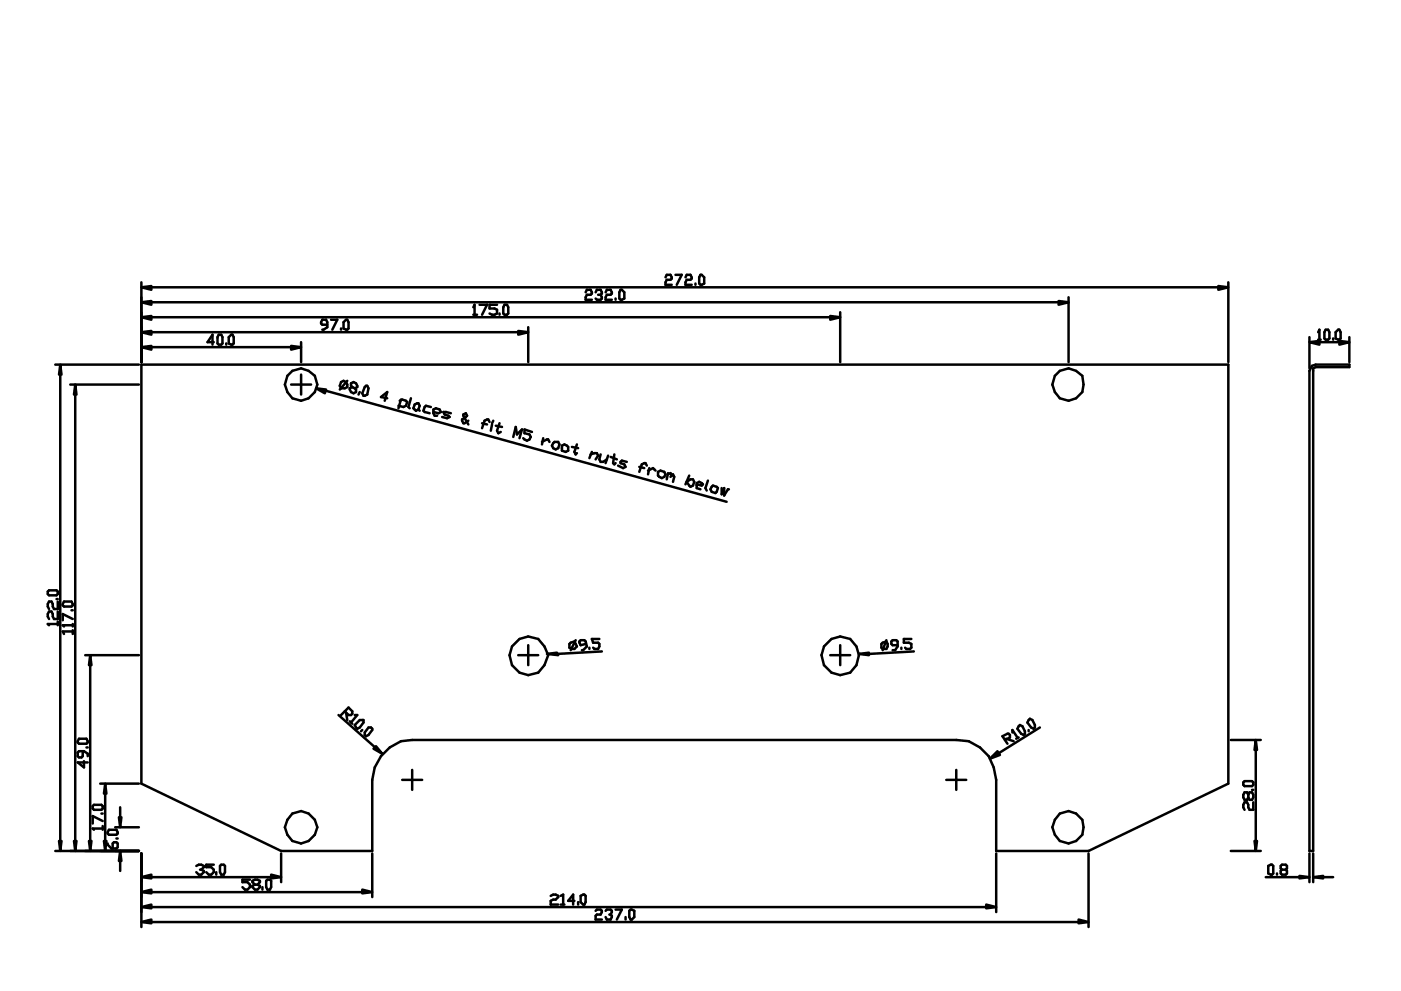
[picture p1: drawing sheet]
<svg xmlns="http://www.w3.org/2000/svg" width="297mm" height="210mm" viewBox="0 0 297 210" stroke-linecap="round" stroke-linejoin="round" font-family="sans-serif">
<g fill="none" stroke="#000" stroke-width=".53">
<path d="M30 59.9v16.9M141.1 58.8l.3-.5h.8l.2 .8-.2 .3h-.8l-.3 .5v.5h1.3M143.2 58.3h1.3l-1 2.1M145.3 58.8l.3-.5h.8l.3 .8-.3 .3h-.8l-.3 .5v.5h1.4M148.5 58.3h.3l.5 .5v1.4l-.5 .2h-.3l-.3-.2v-1.4zM260.4 59.9v16.9M11.7 77.4h17.7M12.8 79.5v98.9M30 77.4h230.4v88.9l-29.6 14.2h-19.6v-15l-.5-2.7a8 8 0 0 0-8-5.8h-115.3l-2.4 .3a9.4 9.4 0 0 0-6.1 8.2v15h-19.3l-29.6-14.2zM32.1 73.7h29.6M32.1 70.5h77.8M32.1 67.3h143.9"/>
<path d="M32.1 64.1h192.3M32.1 61h226.2M45.3 72.6h-1.3l1.1-1.6v2.1M46.4 71h.5l.3 .5v1.4l-.3 .2h-.5l-.3-.2v-1.4zM48 72.9v.2M49 71h.3l.3 .5v1.4l-.3 .2-.8-.2v-1.4zM60.9 79.7l1.1-1 1.8-.5 1.6 .5 1.4 1a3.5 3.5 0 0 1-.6 4.2 3.5 3.5 0 0 1-4.2 .6l-1.1-1.3-.5-1.6zM63.8 72.6v4.2M63.8 79.5v4.2M69.4 68.9h-1.1l-.2-.3 .2-.8h.8l.3 .6v1l-.8 .5h-.3M70.2 67.8h1.3l-1 2.1M72.3 69.7v.2"/>
<path d="M72.8 68.4l.6-.6h.2l.3 .6v1.3l-.3 .2-.8-.2zM100.4 65.2l.2-.5v2.1M100.4 66.8h.7M101.7 64.7h1.6l-1.1 2.1M105.4 64.7h-1.6v.8h1.1l.5 .2v.8l-.5 .3h-.6l-.5-.3M105.9 66.5v.3M107 64.7h.5l.3 .5v1.3l-.3 .3h-.5l-.3-.3v-1.3zM112 69.4v7.4M124.2 62l.2-.5h.8l.3 .8-.3 .2h-.8l-.2 .6v.5h1.3M126.3 62l.2-.5h.8l.3 .5v.3l-.3 .2M126.8 62.5h.5M127.3 62.5l.3 .6v.2l-.3 .3h-.8l-.2-.3"/>
<path d="M128.4 62l.3-.5h.8l.2 .8-.2 .2h-.8l-.3 .6v.5h1.3M130.5 63.3v.3M131.6 61.5h.2l.6 .5v1.3l-.6 .3h-.2l-.3-.3v-1.3zM147.4 60.2v.2M178.1 66.2v10.6M224.7 78.7l1.9-.5 1.5 .5 1.4 1 .2 1.9a3.2 3.2 0 0 1-2.4 3.2 3.2 3.2 0 0 1-3.7-1.6l-.5-1.6 .5-1.9zM226.6 63.1v13.7M277.6 71.5v6.7M278.2 77.6l.7-.2h7.2v.5h-7.2l-.5 .3v102.3h-.8v-101.8zM279.5 70.5l.2-.6v2.2M279.5 72.1h.5M279.7 72.6h4.3"/>
<path d="M281.1 69.9h.5l.3 .6v1.3l-.3 .3h-.5l-.3-.3v-1.3zM282.7 71.8v.3M283.7 69.9h.3l.2 .6v1.3l-.2 .3-.8-.3v-1.3zM286.1 71.5v5.3M14.9 81.6h14.5M16 83.7v94.7M61.7 81.6h4.3M69.1 82.9l85 23.6M72.3 81.1l.5-.3 .6 .3 .2 .5v.5l-.5 .3h-.8l-.3-.5zM73.6 80.8l-1.6 1.8M74.7 82.1l-.5 .3v.2l.2 .6 .6 .2 .5-.2v-.6l-.3-.2M74.7 82.1l.5 .3"/>
<path d="M74.7 82.1l-.3-.2v-.6l.6-.2 .5 .2 .2 .6v.2l-.5 .3M76.3 83.2l-.3 .5M77.3 82.1l.3-.2h.3l.2 .5-.2 1.3-.8 .3-.3-.6zM82.1 84.5l-1.3-.3 1.3-1-.5 1.8M84.7 85l.6-.2 .8 .2 .2 .3-.2 .8-.6 .3-1-.3M85 84.8l-.5 1.8M87.1 84.5l-.5 1.9 .3 .2M87.9 85.8l.8-.2 .3 .5-.3 .8-.5 .2-.5-.5zM88.7 86.9l.3 .2M91.4 86.4l-1.1-.3-.3 .3-.2 .7 .2 .3 1.1 .3M91.9 87.4l1 .3 .6-.3-.3-.5-.8-.3-.5 .3v.8l.3 .5h.5M95.6 87.7l-1.6-.3 .3 .5 .8 .3 .2 .3-.5 .2-1.1-.2"/>
<path d="M99.3 89.3l-.8 .5h-.3l-.2-.8 1-.8-.2-.5-.6 .2v.3l1.1 1.9M102.2 89.8l1.1 .3M103.8 89.5l-.3-.5-.8 .3-.5 1.6M104.3 90.1l-.2 1.3M104.6 89.3l-.3 .5M105.1 90.3l1.3 .3M105.9 89.8l-.5 1.6 .2 .5 .6-.3M108.8 92.7l.5-2.1 .3 1.6 1.1-1.1-.6 1.9M112.8 91.6l-1.6-.5v.8l1.1 .3 .2 .5-.2 .5-.6 .3-.8-.5M114.9 93.8l1.1-.6h.2l.3 .6M115.2 93l-.3 1.3M117.3 94l.3-.2h.7l.3 .5-.3 .8-.5 .2-.5-.2-.3-.5z"/>
<path d="M119.1 94.6l.6-.3 .5 .3 .3 .2v.8l-.6 .3-.8-.3zM121.3 94.8l1.3 .3M122.3 94.3l-.5 1.6 .2 .5 .3-.3M125.2 96.4l1.3-.3 .3 .6-.5 .8M125.5 95.9l-.5 1.3M127.3 96.4l-.2 1.1 .2 .5h.6l.8-.5M128.9 96.7l-.5 1.6M129.5 96.9l1.3 .6M130.3 96.4l-.3 1.9 .3 .2 .2-.2M132.9 98l-1.1-.3-.2 .3v.3l.8 .2 .2 .6-.5 .2-1.1-.5M135.5 99.1l1.1 .2M137.1 98.8l-.2-.5-.8 .2-.6 1.6"/>
<path d="M137.4 99.8l1.1-.5 .5 .5M137.7 99.3l-.3 1.3M139.5 100.1l.5-.3 .8 .3 .3 .5-.3 .6-.5 .2-.5-.2-.3-.3zM141.6 100.4l-.2 1.3M141.6 100.6l.6-.2 .2 .5M142.2 101.2l.5-.6 .3 .6-.3 1M145.6 102.2l.8-.5h.5l.3 .5-.3 .8-.5 .3zM146.1 100.9l-.8 1.9M147.7 102.8l1.1 .2 .2-.2-.8-.6-.5 .3v1.1l.8 .2M150.1 102l-.5 1.6 .2 .5M150.9 103.3l.3-.3 .7 .3 .3 .3-.3 .7-.2 .3-.8-.3-.3-.5zM153 103.6v1.3l.5-1.3v1.5l.8-1.3"/>
<path d="M10.1 125.5l.3-.3h1.6l.2 .3v.5l-.2 .3h-1.6l-.3-.3zM12 127.1h.2M12.2 127.6v1.6h-.7l-.6-1.6h-.5l-.3 .6v.5l.3 .5M12.2 132.4h-2.1l.3 .3M12.2 129.7v1.6h-.7l-.6-1.6h-.5l-.3 .6v.5l.3 .5M12.2 131.9v.8M13.6 127.6h1.6l.2 .8-.2 .3h-1.6l-.3-.3zM15.2 129.5h.2M15.4 134h-2.1l.3 .5M15.4 132.4v.5M15.4 133.7v.8M15.4 132.7h-2.1l.3 .2"/>
<path d="M15.4 131.3l-2.1-1v1.3M18.1 139h11.3M108.6 137.2l1.5-1.6 1.9-.6 2.1 .6 1.3 1.6 .8 1.8-.8 2.1-1.3 1.6a4.1 4.1 0 0 1-4.9-.7 4.1 4.1 0 0 1-.6-4.8zM109.9 139h4.2M112 136.9v4.2M121 136.4l.8-.3 .5 1.1-.5 .5h-.5l-.6-.3v-.8zM122 135.8l-1 2.1M124.2 136.6l-1.1 .3-.3-.8 .3-.3h.8l.3 .3 .2 1.1-.8 .7h-.2M125 137.4v.3M127.1 135.6h-1.6l.3 .8h1l.3 .2v.6l-.3 .5h-.8l-.2-.3M127.6 138.2l-9.5 .5M174.7 137.2l1.6-1.6 1.8-.6 2.2 .6a4.4 4.4 0 0 1 0 7.1 4.1 4.1 0 0 1-4.9-.7 4.1 4.1 0 0 1-.7-4.8z"/>
<path d="M176 139h4.3M178.1 136.9v4.2M187.1 136.4l.8-.3 .3 .5v.6l-.3 .5h-.8l-.2-.3v-.8zM187.9 135.8l-.8 2.1M190.3 136.9h-1l-.3-.3v-.5l.3-.3h.7l.3 .3v1.1l-.5 .7h-.5M191.1 137.4v.3M193.2 135.6h-1.6v.8h1.1l.5 .2v.8l-.2 .3h-.8l-.3-.3M193.8 138.2l-9.6 .5M16.7 156.7h1.6l.3 .8-.3 .3h-1.6l-.2-.3zM17.5 159.4v1l-.2 .3h-.6l-.2-.3v-.8l.2-.2h1.1l.8 .5v.5M18.3 158.6h.3M19.1 141.1v37.3"/>
<path d="M71.8 151.7l9.2 8.2M73.1 150.9l.8 .8h.5l.3-.3v-.5l-.8-.8-1.6 1.6M73.4 151.2l.2 1.6M74.2 153l.5 .6M75.2 151.7h.5l-1.3 1.6M75.2 153.8l1.1-1h.8v.5l-.8 1.1-.6 .2zM76.8 154.9l-.3 .2M78.1 154.4h.6l.2 .2v.3l-.8 1-.5 .3-.3-.3v-.5zM213.1 157l1-.5v-.6l-.2-.2-1.4 .5 1.1 1.6M213.3 156.7l1.6 .6M214.7 155.4v-.5l1 1.6M216 156.5l-.6 .2"/>
<path d="M216 154.1l.2-.3 .6 .3 .5 1v.6l-.3 .2-.5-.2-.8-1.1zM218.1 154.9v.2M218.1 152.8l.3-.3 .5 .3 .5 1v.6l-.2 .2-.6-.2-.8-1.1zM220.5 154.4l-10.6 6.6M261 157h6.3M266.2 159.1v19.3M17.8 161.5v1.3l-1.3-1h2.1M19.7 171l.2-.2h1.6l.3 .2v.5l-.3 .3h-1.6l-.2-.3zM21.2 166.3h8.2M21.5 172.6h.3M21.8 175.8h-2.1l.2 .2M21.8 175.3v.7"/>
<path d="M21.8 174.2l-2.1-1.1v1.6M22.3 168.4v10M22.8 179v.2l.8 .8h1.1l.2-.2v-.8l-.2-.3h-.5l-.3 .3v1M23.1 176h1.6l.2 .8-.2 .3h-1.6l-.3-.3zM24.4 175.5h5M24.7 177.9h.2M25.5 171.3v2.1M62 172.6a3.6 3.6 0 0 1 5.3 2.9 3.6 3.6 0 0 1-5.3 2.9l-1.1-1.3-.5-1.6 .5-1.6zM85.3 165.5h4.2M87.4 163.3v4.3M200.6 165.5h4.3M202.7 163.3v4.3"/>
<path d="M224.7 172.6a3.3 3.3 0 0 1 5 2.9 3.2 3.2 0 0 1-2.4 3.3 3.2 3.2 0 0 1-3.7-1.7l-.5-1.6 .5-1.6zM263.6 166l.3-.3h1.6l.2 .3v.5l-.2 .3h-1.6l-.3-.3zM264.7 168.6l-.3-.5h-.5l-.3 .5v.6l.3 .5h.5l.3-.5M264.7 168.6l.2-.5h.6l.2 .5v.6l-.2 .5h-.6l-.2-.5M264.7 168.6v.6M265.5 167.6h.2M265.7 170.2v1.6h-.8l-.5-1.6h-.5l-.3 .6v.5l.3 .5M11.7 180.5h17.7M25.5 182.7v2.1M30 181.1v15.6M32.1 186.1h25.4M32.1 189.3h44.7"/>
<path d="M32.1 192.5h177M32.1 195.6h196.6M41.6 183.7l.5-.2h.6l.5 .2v.3l-.5 .5M42.4 184.5h.3M42.7 184.5l.5 .3v.2l-.5 .6h-.6l-.5-.6M45.3 183.5h-1.6v.5h1.1l.5 .5v.5l-.5 .6h-.5l-.6-.6M45.8 185v.6M46.9 183.5h.5l.3 .2v1.3l-.3 .6h-.5l-.3-.6v-1.3zM53 186.6h-1.6v.6h1.1l.5 .5v.5l-.5 .5h-.6l-.5-.5M54.1 187.7l-.6 .3v.2l.6 .5h.5l.5-.5v-.2l-.5-.3M54.1 187.7l-.6-.5v-.3l.6-.3h.5l.5 .3v.3l-.5 .5M54.1 187.7h.5"/>
<path d="M55.6 188.2v.5M56.7 186.6h.5l.3 .3v1.3l-.3 .5h-.5l-.3-.5v-1.3zM59.6 181.1v6.1M78.9 181.1v9.2M116.8 190.1l.5-.3h.5l.5 .3v.2l-.5 .6h-.5l-.5 .2v.8h1.5M118.9 190.1l.5-.3v2.1M118.9 191.9h.8M121.8 191.1h-1.3l1-1.3v2.1M122.6 191.4v.5M123.1 190.1l.5-.3h.3l.3 .3v1.3l-.3 .5h-.3l-.5-.5zM126.3 193.2l.2-.2h.8l.3 .2-.3 .8h-.8l-.2 .3v.8h1.3M128.4 193.2l.3-.2h.8l.2 .2-.2 .8"/>
<path d="M129.2 194h.3M129.5 194l.2 .3-.2 .8h-.8l-.3-.5M130.5 193h1.3l-1 2.1M132.6 194.6v.5M133.7 193l.8 .2v1.4l-.5 .5h-.3l-.3-.5v-1.4zM211.2 181.1v12.4M230.8 181.1v15.6M261 180.5h6.3M268.4 186.1h7.1M268.9 183.7l.5-.2h.3l.3 .2v1.6l-.3 .3-.8-.3zM270.7 185.3v.3M271.8 184.5l-.3-.3v-.5l.3-.2h.8l.3 .2v.5l-.3 .3"/>
<path d="M271.8 184.5h.8M271.8 184.5l-.3 .3v.5l.3 .3h.8l.3-.3v-.5l-.3-.3M277.6 181.1v6.1M278.4 181.1v6.1M280.5 186.1h2.2"/>
</g>
<g fill="#000" stroke="#000" stroke-width=".53">
<path d="M12.8 77.4l.2 2.1h-.5z" fill-rule="evenodd"/>
<path d="M30 73.7l2.1-.3v.8z" fill-rule="evenodd"/>
<path d="M30 70.5l2.1-.3v.8z" fill-rule="evenodd"/>
<path d="M30 67.3l2.1-.3v.8z" fill-rule="evenodd"/>
<path d="M30 64.1l2.1-.2v.8z" fill-rule="evenodd"/>
<path d="M30 61l2.1-.3v.8z" fill-rule="evenodd"/>
<path d="M61.7 73.4l2.1 .3-2.1 .5z" fill-rule="evenodd"/>
<path d="M109.9 70.2l2.1 .3-2.1 .5z" fill-rule="evenodd"/>
<path d="M176 67l2.1 .3-2.1 .5z" fill-rule="evenodd"/>
<path d="M224.4 63.9l2.2 .2-2.2 .6z" fill-rule="evenodd"/>
<path d="M258.3 60.7l2.1 .3-2.1 .5z" fill-rule="evenodd"/>
<path d="M277.6 72.6l2.1-.3v.8z" fill-rule="evenodd"/>
<path d="M284 72.3l2.1 .3-2.1 .5z" fill-rule="evenodd"/>
<path d="M16 81.6l.2 2.1h-.5z" fill-rule="evenodd"/>
<path d="M67 82.4l2.1 .2-.2 .8z" fill-rule="evenodd"/>
<path d="M116 138.7l2.1-.2 .2 .5z" fill-rule="evenodd"/>
<path d="M182.1 138.7l2.1-.2v.5z" fill-rule="evenodd"/>
<path d="M19.1 139l.3 2.1h-.5z" fill-rule="evenodd"/>
<path d="M79.2 158.8l.5-.5 1.3 1.6z" fill-rule="evenodd"/>
<path d="M209.9 161l1.6-1.6 .5 .8z" fill-rule="evenodd"/>
<path d="M266.2 157l.3 2.1h-.5z" fill-rule="evenodd"/>
<path d="M12.5 178.4h.5l-.2 2.1z" fill-rule="evenodd"/>
<path d="M15.7 178.4h.5l-.2 2.1z" fill-rule="evenodd"/>
<path d="M18.9 178.4h.5l-.3 2.1z" fill-rule="evenodd"/>
<path d="M22 178.4h.6l-.3 2.1z" fill-rule="evenodd"/>
<path d="M22.3 166.3l.3 2.1h-.6z" fill-rule="evenodd"/>
<path d="M25.2 173.4h.5l-.2 2.1z" fill-rule="evenodd"/>
<path d="M266 178.4h.5l-.3 2.1z" fill-rule="evenodd"/>
<path d="M25.5 180.5l.2 2.2h-.5z" fill-rule="evenodd"/>
<path d="M30 186.1l2.1-.5v.8z" fill-rule="evenodd"/>
<path d="M30 189.3l2.1-.6v.8z" fill-rule="evenodd"/>
<path d="M30 192.5l2.1-.6v.8z" fill-rule="evenodd"/>
<path d="M30 195.6l2.1-.5v.8z" fill-rule="evenodd"/>
<path d="M57.5 185.6l2.1 .5-2.1 .3z" fill-rule="evenodd"/>
<path d="M76.8 188.7l2.1 .6-2.1 .2z" fill-rule="evenodd"/>
<path d="M209.1 191.9l2.1 .6-2.1 .2z" fill-rule="evenodd"/>
<path d="M228.7 195.1l2.1 .5-2.1 .3z" fill-rule="evenodd"/>
<path d="M275.5 185.8l2.1 .3-2.1 .3z" fill-rule="evenodd"/>
<path d="M278.4 186.1l2.1-.3v.6z" fill-rule="evenodd"/>
</g>
<circle cx="154.3" cy="103.8" r=".26" fill="#000"/>
</svg>
